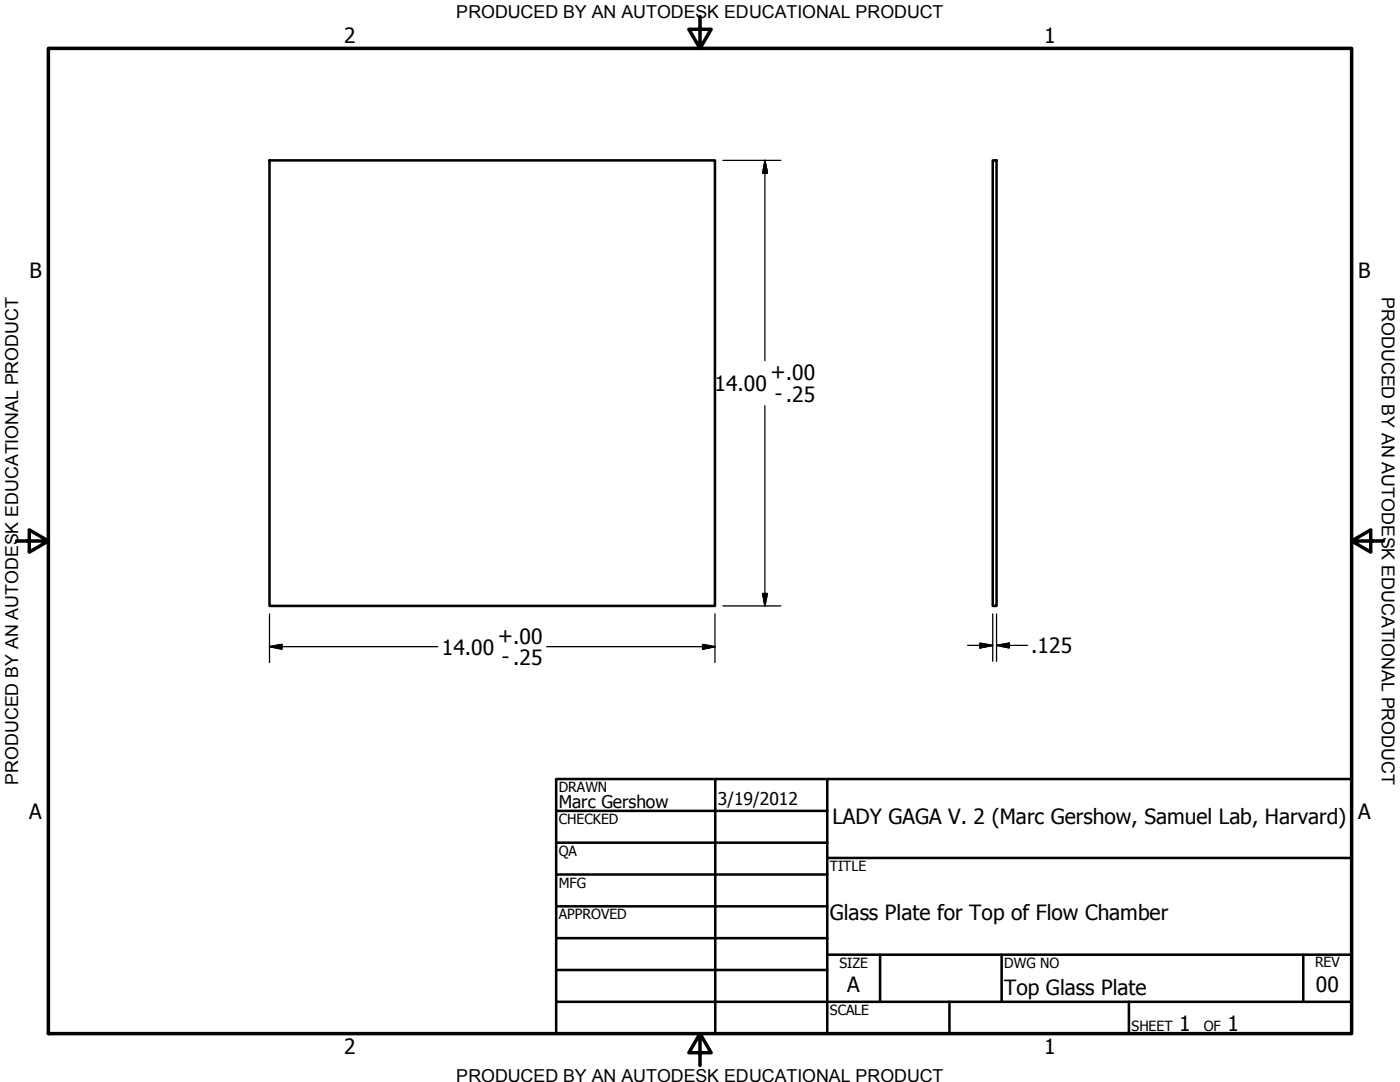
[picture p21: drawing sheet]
<svg xmlns="http://www.w3.org/2000/svg" width="279mm" height="216mm" viewBox="0 0 279 216" stroke-linecap="round" stroke-linejoin="round" font-family="sans-serif">
<defs><g id="words">
<g font-size="4.2">
<text x="68.7" y="8.6">2</text>
<text x="208.4" y="8.6">1</text>
<text x="5.9" y="55.5">B</text>
<text x="271.1" y="55.5">B</text>
<text x="153.8" y="75.7">+.00</text>
<text x="142.6" y="78">14.00</text>
<text x="154.6" y="79.9">-.25</text>
<text x="88.2" y="130.6">14.00</text>
<text x="99.4" y="128.3">+.00</text>
<text x="205.8" y="130.3">.125</text>
<text x="100.1" y="132.5">- .25</text>
<text x="5.8" y="163.4">A</text>
<text x="166.1" y="164.5">LADY GAGA V. 2 (Marc Gershow, Samuel Lab, Harvard)</text>
<text x="271" y="163.4">A</text>
<text x="165.6" y="183.6">Glass Plate for Top of Flow Chamber</text>
<text x="169.1" y="198">A</text>
<text x="262.6" y="198">00</text>
<text x="200.4" y="198.6">Top Glass Plate</text>
<text x="235.3" y="205.7">1</text>
<text x="245" y="205.7">1</text>
<text x="68.7" y="210.3">2</text>
<text x="208.4" y="210.3">1</text>
</g>
<g font-size="3.6">
<text x="91.1" y="3.6">PRODUCED BY AN AUTODESK EDUCATIONAL PRODUCT</text>
<text x="275.8" y="59.3" transform="rotate(90 275.8 59.3)">PRODUCED BY AN AUTODESK EDUCATIONAL PRODUCT</text>
<text x="3.6" y="156.6" transform="rotate(-90 3.6 156.6)">PRODUCED BY AN AUTODESK EDUCATIONAL PRODUCT</text>
<text x="91.1" y="215.9">PRODUCED BY AN AUTODESK EDUCATIONAL PRODUCT</text>
</g>
<g font-size="3.5">
<text x="111.5" y="161.2">Marc Gershow</text>
<text x="143.3" y="160.7">3/19/2012</text>
</g>
<g font-size="2.8">
<text x="111.5" y="158">DRAWN</text>
<text x="111.5" y="164.4">CHECKED</text>
<text x="111.5" y="170.8">QA</text>
<text x="165.6" y="173.7">TITLE</text>
<text x="111.5" y="177.1">MFG</text>
<text x="111.5" y="183.5">APPROVED</text>
<text x="167.5" y="193.1">SIZE</text>
<text x="200.4" y="193.1">DWG NO</text>
<text x="262.4" y="193">REV</text>
<text x="165.6" y="202.5">SCALE</text>
<text x="225.8" y="205.7">SHEET</text>
<text x="240.2" y="205.7">OF</text>
</g>
</g></defs>
<!-- layer: Visible (ANSI) -->
<path d="M53.8 32h88.9v88.9h-88.9zM198.1 32h.8v88.9h-.8z" fill="none" stroke="#000" stroke-width=".51"/>
<!-- layer: Border (ANSI) -->
<path d="M9.7 9.7h260v196.5h-260zM139.7 3.3v6.4l-2.2-3.9h4.4l-2.2 3.9M3.3 107.9h6.4l-3.9-2.2v4.5l3.9-2.3M269.7 107.9l3.9 2.3v-4.5l-3.9 2.2h6.4M139.7 206.2l2.2 3.9h-4.4l2.2-3.9v6.4" fill="none" stroke="#000" stroke-width=".7"/>
<!-- layer: Title (ANSI) -->
<g fill="none" stroke="#000" stroke-width=".51">
<path d="M111 155.4h158.7v50.8h-158.7zM142.7 155.4v50.8M165.1 155.4v50.8M111 161.8h54.1M111 168.1h54.1M111 174.5h54.1M165.1 171.2h104.6M111 180.8h54.1M111 187.2h54.1M111 193.5h54.1M111 199.9h158.7M165.1 190.5h104.6"/>
<path d="M175.6 190.5v9.4M189.5 199.9v6.3M199.9 190.5v9.4M225.3 199.9v6.3M260.1 190.5v9.4"/>
</g>
<!-- layer: Dimension (ANSI) -->
<g fill="none" stroke="#000" stroke-width=".25">
<path d="M144.3 32h11.5M152.7 32l.5 2.5h-1zM152.7 32v39.9M152.7 81v39.9M152.2 118.4h1l-.5 2.5zM53.8 129l2.5-.4v.9zM53.8 129h33.6M53.8 122.5v9.7M109.1 129h33.6M140.2 128.6l2.5 .4-2.5 .5zM142.7 122.5v9.7M144.3 120.9h11.5"/>
<path d="M193.1 128.8h5M195.6 128.3l2.5 .5-2.5 .5zM198.1 122.5v9.5M198.9 128.8l2.5-.5v1zM198.9 128.8h6.1M198.9 122.5v9.5"/>
</g>
<path d="M152.7 32l.5 2.5zM152.7 32l.5 2.5h-1zM152.2 118.4l.5 2.5zM152.2 118.4h1l-.5 2.5zM53.8 129l2.5-.4zM53.8 129l2.5-.4v.9zM140.2 129.5l2.5-.5zM140.2 128.6l2.5 .4-2.5 .5zM195.6 129.3l2.5-.5zM195.6 128.3l2.5 .5-2.5 .5zM198.9 128.8l2.5-.5zM198.9 128.8l2.5-.5v1z" fill="#000" stroke="#000" stroke-width=".25"/>
<use href="#words"/>
</svg>
